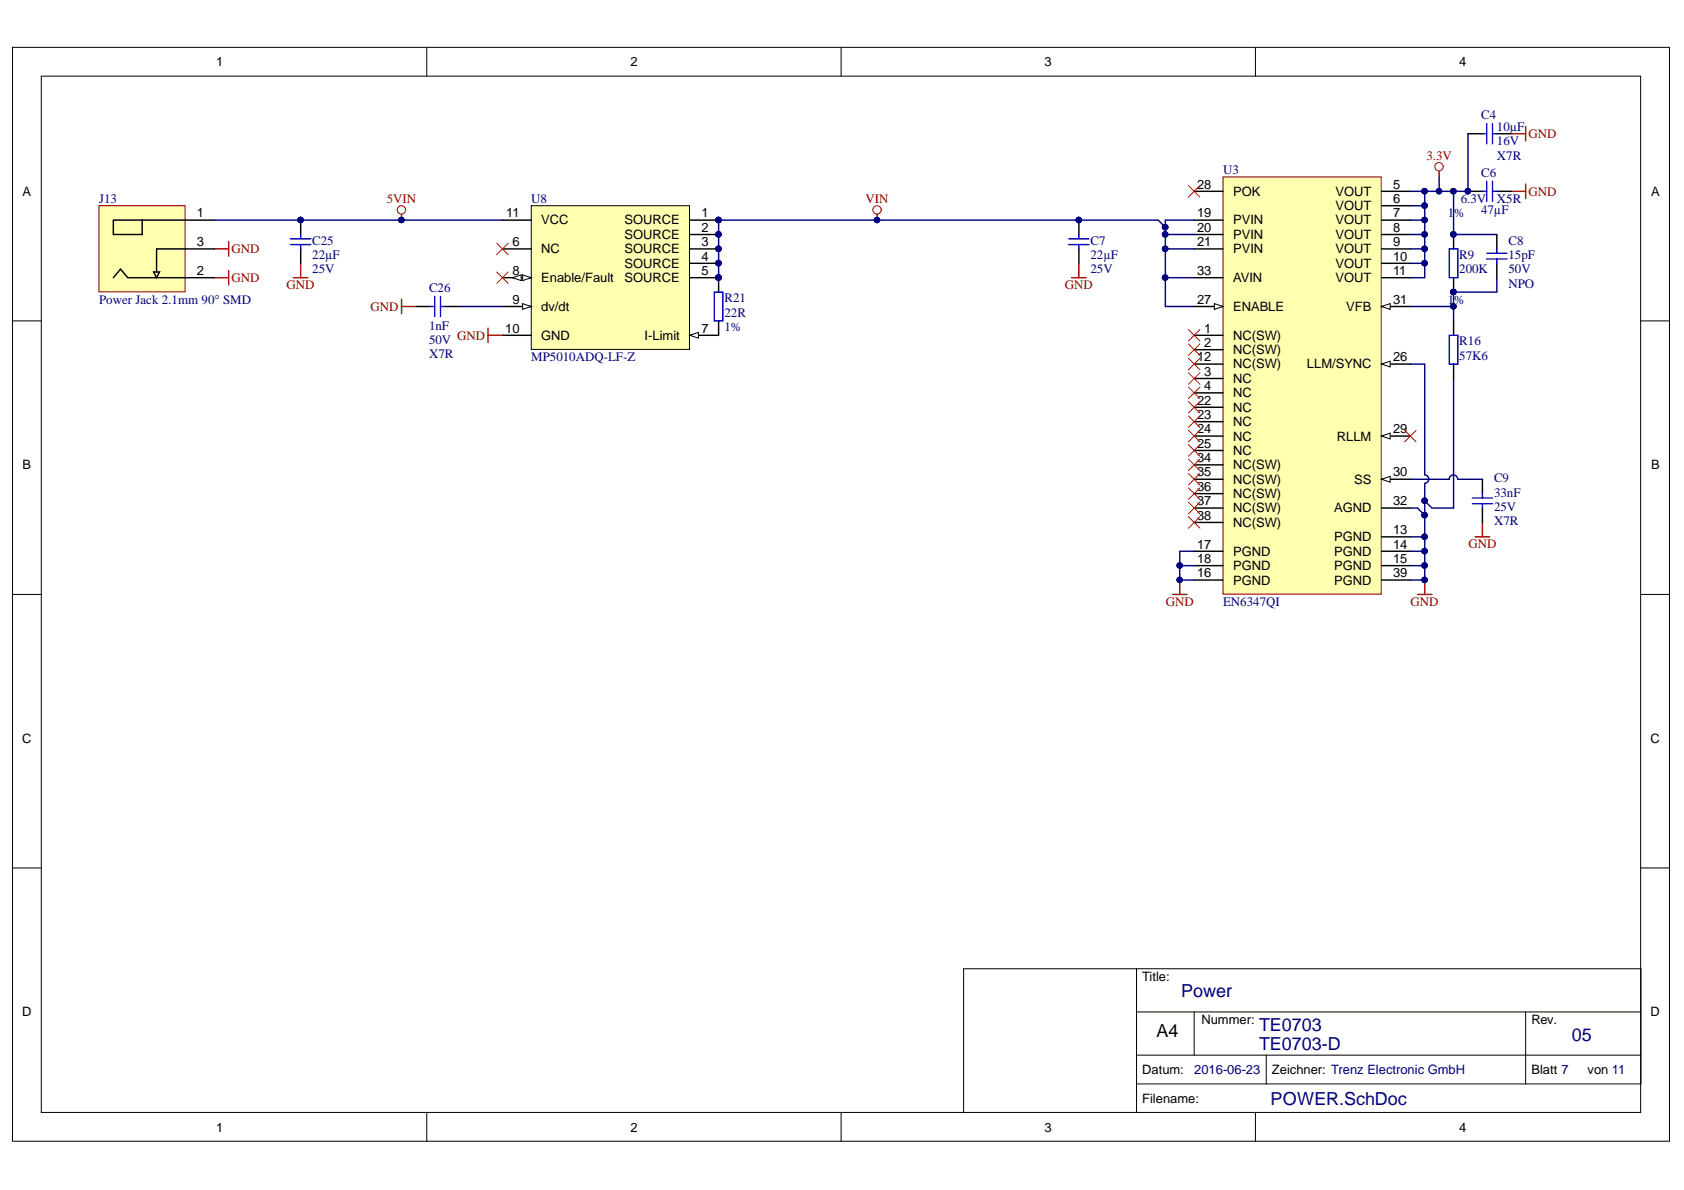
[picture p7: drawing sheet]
<svg xmlns="http://www.w3.org/2000/svg" width="297mm" height="210mm" viewBox="0 0 297 210" stroke-linecap="round" stroke-linejoin="round" font-family="sans-serif">
<defs><g id="words">
<g font-size="3.2" fill="#000080">
<text x="208.4" y="175.8">Power</text>
<text x="222.1" y="185.2">TE0703-D</text>
<text x="222.1" y="181.9">TE0703</text>
<text x="277.2" y="183.6">05</text>
<text x="224.1" y="194.8">POWER.SchDoc</text>
</g>
<text font-size="3.2" x="204" y="182.9">A4</text>
<g font-size="2.3">
<text x="38.1" y="11.7">1</text>
<text x="111.2" y="11.7">2</text>
<text x="184.3" y="11.7">3</text>
<text x="257.4" y="11.7">4</text>
<text x="4" y="34.5">A</text>
<text x="211.2" y="33.3">28</text>
<text x="217.5" y="34.5">POK</text>
<text x="235.6" y="34.5">VOUT</text>
<text x="245.7" y="33.3">5</text>
<text x="245.7" y="35.8">6</text>
<text x="291.2" y="34.5">A</text>
<text x="34.7" y="38.3">1</text>
<text x="89.3" y="38.3">11</text>
<text x="95.5" y="39.6">VCC</text>
<text x="110.1" y="39.6">SOURCE</text>
<text x="123.7" y="38.3">1</text>
<text x="123.7" y="40.9">2</text>
<text x="211.2" y="38.3">19</text>
<text x="211.2" y="40.9">20</text>
<text x="217.5" y="39.6">PVIN</text>
<text x="235.6" y="37.1">VOUT</text>
<text x="235.6" y="39.6">VOUT</text>
<text x="245.7" y="38.3">7</text>
<text x="245.7" y="40.9">8</text>
<text x="34.7" y="43.4">3</text>
<text x="90.4" y="43.4">6</text>
<text x="95.5" y="44.7">NC</text>
<text x="110.1" y="42.2">SOURCE</text>
<text x="110.1" y="44.7">SOURCE</text>
<text x="110.1" y="47.2">SOURCE</text>
<text x="123.7" y="43.4">3</text>
<text x="123.7" y="46">4</text>
<text x="211.2" y="43.4">21</text>
<text x="217.5" y="42.2">PVIN</text>
<text x="217.5" y="44.7">PVIN</text>
<text x="235.6" y="42.2">VOUT</text>
<text x="235.6" y="44.7">VOUT</text>
<text x="235.6" y="47.2">VOUT</text>
<text x="245.7" y="43.4">9</text>
<text x="245.7" y="46">10</text>
<text x="34.7" y="48.5">2</text>
<text x="90.4" y="48.5">8</text>
<text x="90.4" y="53.6">9</text>
<text x="95.5" y="49.8">Enable/Fault</text>
<text x="110.1" y="49.8">SOURCE</text>
<text x="123.7" y="48.5">5</text>
<text x="211.2" y="53.6">27</text>
<text x="211.2" y="48.5">33</text>
<text x="217.5" y="49.8">AVIN</text>
<text x="235.6" y="49.8">VOUT</text>
<text x="245.7" y="48.5">11</text>
<text x="245.7" y="53.6">31</text>
<text x="89.1" y="58.7">10</text>
<text x="95.5" y="54.8">dv/dt</text>
<text x="95.5" y="59.9">GND</text>
<text x="113.7" y="59.9">I-Limit</text>
<text x="123.7" y="58.7">7</text>
<text x="212.4" y="58.7">1</text>
<text x="217.5" y="54.8">ENABLE</text>
<text x="217.5" y="59.9">NC(SW)</text>
<text x="237.5" y="54.8">VFB</text>
<text x="211.2" y="63.7">12</text>
<text x="212.4" y="61.2">2</text>
<text x="217.5" y="62.5">NC(SW)</text>
<text x="217.5" y="65">NC(SW)</text>
<text x="230.5" y="65">LLM/SYNC</text>
<text x="245.7" y="63.7">26</text>
<text x="211.2" y="71.4">22</text>
<text x="212.4" y="66.3">3</text>
<text x="212.4" y="68.8">4</text>
<text x="217.5" y="67.6">NC</text>
<text x="217.5" y="70.1">NC</text>
<text x="211.2" y="73.9">23</text>
<text x="211.2" y="76.4">24</text>
<text x="217.5" y="72.6">NC</text>
<text x="217.5" y="75.2">NC</text>
<text x="217.5" y="77.7">NC</text>
<text x="235.8" y="77.7">RLLM</text>
<text x="245.7" y="76.4">29</text>
<text x="4" y="82.8">B</text>
<text x="211.2" y="79">25</text>
<text x="211.2" y="81.5">34</text>
<text x="217.5" y="80.2">NC</text>
<text x="217.5" y="82.8">NC(SW)</text>
<text x="291.2" y="82.8">B</text>
<text x="211.2" y="84">35</text>
<text x="211.2" y="86.6">36</text>
<text x="211.2" y="89.1">37</text>
<text x="217.5" y="85.3">NC(SW)</text>
<text x="217.5" y="87.9">NC(SW)</text>
<text x="238.9" y="85.3">SS</text>
<text x="245.7" y="84">30</text>
<text x="245.7" y="89.1">32</text>
<text x="211.2" y="91.7">38</text>
<text x="217.5" y="90.4">NC(SW)</text>
<text x="217.5" y="92.9">NC(SW)</text>
<text x="235.3" y="95.5">PGND</text>
<text x="235.3" y="90.4">AGND</text>
<text x="245.7" y="94.2">13</text>
<text x="211.2" y="101.8">16</text>
<text x="211.2" y="96.8">17</text>
<text x="211.2" y="99.3">18</text>
<text x="217.5" y="98">PGND</text>
<text x="217.5" y="100.6">PGND</text>
<text x="235.3" y="98">PGND</text>
<text x="235.3" y="100.6">PGND</text>
<text x="245.7" y="96.8">14</text>
<text x="245.7" y="99.3">15</text>
<text x="245.7" y="101.8">39</text>
<text x="217.5" y="103.1">PGND</text>
<text x="235.3" y="103.1">PGND</text>
<text x="3.9" y="131">C</text>
<text x="291.1" y="131">C</text>
<text x="201.5" y="173">Title:</text>
<text x="3.9" y="179.3">D</text>
<text x="291.1" y="179.3">D</text>
<text x="211.9" y="180.6">Nummer:</text>
<text x="270.1" y="180.6">Rev.</text>
<text x="201.5" y="189.4">Datum:</text>
<text x="224.4" y="189.4">Zeichner: Trenz Electronic GmbH</text>
<text x="270.1" y="189.4">Blatt 7</text>
<text x="280" y="189.4">von 11</text>
<text x="201.5" y="194.5">Filename:</text>
<text x="38.1" y="199.6">1</text>
<text x="111.2" y="199.6">2</text>
<text x="184.3" y="199.6">3</text>
<text x="257.4" y="199.6">4</text>
</g>
<g font-size="2.3" fill="#000080">
<text x="261.2" y="21">C4</text>
<text x="264" y="23.1">10µF</text>
<text x="264" y="25.7">16V</text>
<text x="264" y="28.2">X7R</text>
<text x="17.5" y="35.8">J13</text>
<text x="93.7" y="35.8">U8</text>
<text x="215.7" y="30.7">U3</text>
<text x="257.6" y="35.8">6.3V</text>
<text x="261.2" y="31.2">C6</text>
<text x="264" y="35.8">X5R</text>
<text x="255.4" y="38.3">1%</text>
<text x="261.2" y="37.8">47µF</text>
<text x="55.1" y="43.1">C25</text>
<text x="55.1" y="45.7">22µF</text>
<text x="192.3" y="43.1">C7</text>
<text x="192.3" y="45.7">22µF</text>
<text x="257.4" y="45.7">R9</text>
<text x="266.1" y="43.1">C8</text>
<text x="266.1" y="45.7">15pF</text>
<text x="17.5" y="53.6">Power Jack 2.1mm 90° SMD</text>
<text x="55.1" y="48.2">25V</text>
<text x="75.7" y="51.6">C26</text>
<text x="127.8" y="53.3">R21</text>
<text x="192.3" y="48.2">25V</text>
<text x="255.4" y="53.6">1%</text>
<text x="257.4" y="48.2">200K</text>
<text x="266.1" y="48.2">50V</text>
<text x="266.1" y="50.8">NPO</text>
<text x="75.7" y="58.1">1nF</text>
<text x="127.8" y="58.4">1%</text>
<text x="127.8" y="55.9">22R</text>
<text x="75.7" y="60.7">50V</text>
<text x="75.7" y="63.2">X7R</text>
<text x="93.7" y="63.7">MP5010ADQ-LF-Z</text>
<text x="257.4" y="60.9">R16</text>
<text x="257.4" y="63.5">57K6</text>
<text x="263.5" y="85.1">C9</text>
<text x="263.5" y="87.6">33nF</text>
<text x="263.5" y="90.1">25V</text>
<text x="263.5" y="92.7">X7R</text>
<text x="215.7" y="106.9">EN6347QI</text>
<text x="210.7" y="189.4">2016-06-23</text>
</g>
<g font-size="2.3" fill="#800000">
<text x="251.6" y="28.2">3.3V</text>
<text x="269.6" y="24.4">GND</text>
<text x="68.2" y="35.8">5VIN</text>
<text x="152.7" y="35.8">VIN</text>
<text x="269.6" y="34.5">GND</text>
<text x="40.8" y="44.7">GND</text>
<text x="40.8" y="49.7">GND</text>
<text x="50.5" y="51">GND</text>
<text x="187.8" y="51">GND</text>
<text x="65.4" y="54.8">GND</text>
<text x="80.6" y="59.9">GND</text>
<text x="259" y="96.7">GND</text>
<text x="205.6" y="106.9">GND</text>
<text x="248.8" y="106.9">GND</text>
</g>
</g></defs>
<g fill="#fff" stroke="#000" stroke-width=".18">
<path d="M2.2 8.4h292.3v192.9h-292.3z"/>
<path d="M7.3 13.4h282.1v182.8h-282.1z"/>
</g>
<g fill="none" stroke="#000" stroke-width=".18">
<path d="M75.3 8.4v5M148.4 8.4v5M221.4 8.4v5M2.2 56.6h5.1M289.4 56.6h5.1M2.2 104.9h5.1M289.4 104.9h5.1M2.2 153.1h5.1M289.4 153.1h5.1M200.5 170.9h88.9v20.3h-88.9zM200.5 170.9h-30.5v25.4M200.5 178.5h88.9"/>
<path d="M210.6 178.5v7.6h-10.1M269.1 178.5v12.7M75.3 196.3v5.1M148.4 196.3v5.1M200.5 191.2v5.1M210.6 186.1h78.8M221.4 196.3v5.1M223.4 186.1v5.1"/>
</g>
<path d="M206.8 104.9h2.6M208.1 102.3v2.6M250 104.9h2.6M251.3 102.3v2.6" fill="none" stroke="#800000" stroke-width=".25"/>
<g fill="#000080" stroke="#000080" stroke-width=".18">
<circle cx="208.1" cy="102.3" r=".48"/>
<circle cx="251.3" cy="102.3" r=".49"/>
<circle cx="205.5" cy="49" r=".49"/>
</g>
<path d="M210.6 49h-5v5.1h5" fill="none" stroke="#000080" stroke-width=".25"/>
<path d="M215.7 31.2h27.9v73.6h-27.9z" fill="#ffffb0" stroke="#800000" stroke-width=".18"/>
<g fill="none" stroke="#000" stroke-width=".25">
<path d="M210.6 38.8h5.1M243.7 33.7h5.1M243.7 36.3h5.1M243.7 38.8h5.1M210.6 41.4h5.1M210.6 43.9h5.1M243.7 41.4h5.1M243.7 43.9h5.1M243.7 46.4h5.1M243.7 49h5.1M243.7 64.2h5.1M210.6 97.2h5.1"/>
<path d="M210.6 99.8h5.1M243.7 94.7h5.1M243.7 97.2h5.1M243.7 99.8h5.1M210.6 102.3h5.1"/>
</g>
<path d="M243.7 64.2l1.5-.5v1z" fill="#fff"/>
<path d="M243.7 64.2l1.5-.5v1z" fill="none" stroke="#000" stroke-width=".18"/>
<path d="M210.6 54.1h5.1" fill="none" stroke="#000" stroke-width=".25"/>
<path d="M214.2 53.6l1.5 .5-1.5 .5z" fill="#fff"/>
<path d="M214.2 53.6l1.5 .5-1.5 .5z" fill="none" stroke="#000" stroke-width=".18"/>
<path d="M210.6 33.7h5.1M243.7 76.9h5.1" fill="none" stroke="#000" stroke-width=".25"/>
<path d="M243.7 76.9l1.5-.5v1z" fill="#fff"/>
<path d="M243.7 76.9l1.5-.5v1z" fill="none" stroke="#000" stroke-width=".18"/>
<path d="M243.7 84.5h5.1" fill="none" stroke="#000" stroke-width=".25"/>
<path d="M243.7 84.5l1.5-.5v1z" fill="#fff"/>
<path d="M243.7 84.5l1.5-.5v1z" fill="none" stroke="#000" stroke-width=".18"/>
<path d="M243.7 54.1h5.1" fill="none" stroke="#000" stroke-width=".25"/>
<path d="M243.7 54.1l1.5-.5v1z" fill="#fff"/>
<path d="M243.7 54.1l1.5-.5v1z" fill="none" stroke="#000" stroke-width=".18"/>
<g fill="none" stroke="#000" stroke-width=".25">
<path d="M190.3 38.8v2.6M258.9 33.7h2.6M258.9 23.6h2.6M264 33.7h2.6M264 23.6h2.6M190.3 43.9v2.5M210.6 49h5.1M210.6 59.1h5.1M256.4 41.4v2.5M256.4 49v2.5M256.4 56.6v2.5M264 41.4v2.5"/>
<path d="M264 46.4v2.6M210.6 61.7h5.1M210.6 66.8h5.1M210.6 69.3h5.1M210.6 64.2h5.1M210.6 71.8h5.1M210.6 74.4h5.1M210.6 76.9h5.1M210.6 79.5h5.1M256.4 64.2v2.6M210.6 89.6h5.1M210.6 82h5.1"/>
<path d="M210.6 84.5h5.1M210.6 87.1h5.1M210.6 92.2h5.1M243.7 89.6h5.1M261.5 84.5v2.6M261.5 89.6v2.6M243.7 102.3h5.1"/>
</g>
<g fill="none" stroke="#000080" stroke-width=".25">
<path d="M210.6 38.8h-5v10.2M248.8 36.3h2.5M248.8 38.8h2.5M251.3 33.7v15.3h-2.5M253.9 31.2v2.5M256.4 33.7v7.7h7.6M258.9 23.6v10.1h-10.1M205.6 41.4h5M205.6 43.9h5M248.8 41.4h2.5M248.8 43.9h2.5M248.8 46.4h2.5"/>
<path d="M248.8 54.1h7.6M264 49v2.5h-7.6v5.1M248.8 64.2h2.5v19.6a.74 .74 0 0 1 .7 .7 .74 .74 0 0 1-.7 .7M256.4 66.8v22.8h-3.8l-1.3-1.3M208.1 99.8h2.5M210.6 97.2h-2.5v5.1h2.5M248.8 89.6h1.2l1.3 1.3M248.8 99.8h2.5M248.8 97.2h2.5M248.8 94.7h2.5M251.3 85.3v17h-2.5M257.1 84.5a.74 .74 0 0 0-.7-.7 .74 .74 0 0 0-.8 .7h-6.8"/>
<path d="M257.2 84.5h4.3"/>
</g>
<g fill="#000080" stroke="#000080" stroke-width=".18">
<circle cx="205.5" cy="41.3" r=".49"/>
<circle cx="190.3" cy="38.8" r=".48"/>
<circle cx="208.1" cy="99.7" r=".48"/>
<circle cx="251.3" cy="99.7" r=".49"/>
<circle cx="251.3" cy="97.2" r=".49"/>
<circle cx="251.3" cy="33.7" r=".49"/>
<circle cx="253.8" cy="33.7" r=".48"/>
<circle cx="256.4" cy="33.7" r=".49"/>
<circle cx="258.9" cy="33.7" r=".48"/>
<circle cx="251.3" cy="46.4" r=".49"/>
<circle cx="251.3" cy="43.9" r=".49"/>
<circle cx="251.3" cy="41.3" r=".49"/>
<circle cx="251.3" cy="38.8" r=".49"/>
<circle cx="251.3" cy="36.3" r=".49"/>
<circle cx="256.4" cy="41.3" r=".49"/>
<circle cx="256.4" cy="51.5" r=".49"/>
<circle cx="205.5" cy="43.9" r=".49"/>
<circle cx="251.3" cy="94.7" r=".49"/>
<circle cx="251.3" cy="90.9" r=".49"/>
<circle cx="251.3" cy="88.3" r=".49"/>
<circle cx="208.1" cy="102.3" r=".48"/>
<circle cx="251.3" cy="102.3" r=".49"/>
<circle cx="205.5" cy="49" r=".49"/>
<circle cx="205.5" cy="40.1" r=".49"/>
<circle cx="256.4" cy="54" r=".49"/>
</g>
<g fill="none" stroke="#00f" stroke-width=".25">
<path d="M261.5 33.7h.7M261.5 23.6h.7M262.2 21.8v3.6M262.2 32v3.5M263.3 21.8v3.6M263.3 32v3.5M263.3 33.7h.7M263.3 23.6h.7M188.5 42.1h3.6M188.5 43.1h3.6M190.3 41.4v.7M190.3 43.1v.8"/>
<path d="M255.6 43.9h1.6v5.1h-1.6zM255.6 59.1h1.6v5.1h-1.6zM262.2 45.7h3.6M262.2 44.7h3.6M264 43.9v.8M264 45.7v.7M259.7 88.9h3.6M259.7 87.8h3.6M261.5 87.1v.7M261.5 88.9v.7"/>
</g>
<g fill="none" stroke="#800000" stroke-width=".25">
<path d="M253.9 30.2v1M266.6 33.7h2.5M266.6 23.6h2.5M269.1 22.3v2.6M269.1 32.5v2.5M37.8 49h2.5M37.8 43.9h2.5M40.3 42.6v2.6M40.3 47.7v2.6M189 49h2.6M190.3 46.4v2.6M260.2 94.7h2.6"/>
<path d="M261.5 92.2v2.5"/>
</g>
<g fill="none" stroke="#f00" stroke-width=".18">
<path d="M209.6 32.7l2.1 2.1M211.7 32.7l-2.1 2.1M209.6 58.1l2.1 2.1M211.7 58.1l-2.1 2.1M209.6 60.7l2.1 2M209.6 63.2l2.1 2M209.6 65.7l2.1 2.1M209.6 68.3l2.1 2M209.6 70.8l2.1 2.1M209.6 73.4l2.1 2M209.6 75.9l2.1 2M209.6 78.4l2.1 2.1"/>
<path d="M211.7 60.7l-2.1 2M211.7 63.2l-2.1 2M211.7 65.7l-2.1 2.1M211.7 68.3l-2.1 2M211.7 70.8l-2.1 2.1M211.7 73.4l-2.1 2M211.7 75.9l-2.1 2M211.7 78.4l-2.1 2.1M247.8 75.9l2 2M249.8 75.9l-2 2M209.6 81l2.1 2M209.6 83.5l2.1 2.1"/>
<path d="M209.6 86.1l2.1 2M209.6 88.6l2.1 2M209.6 91.1l2.1 2.1M211.7 81l-2.1 2M211.7 83.5l-2.1 2.1M211.7 86.1l-2.1 2M211.7 88.6l-2.1 2M211.7 91.1l-2.1 2.1"/>
</g>
<circle cx="253.8" cy="29.4" r=".74" fill="none" stroke="#800000" stroke-width=".18"/>
<path d="M93.7 36.3h27.9v25.3h-27.9z" fill="#ffffb0" stroke="#000" stroke-width=".18"/>
<path d="M121.7 38.8h5.1M88.6 43.9h5.1M121.7 41.4h5.1M121.7 43.9h5.1M121.7 46.4h5.1M121.7 49h5.1M121.7 59.1h5.1" fill="none" stroke="#000" stroke-width=".25"/>
<g fill="#000080" stroke="#000080" stroke-width=".18">
<circle cx="126.7" cy="38.8" r=".48"/>
<circle cx="126.7" cy="41.3" r=".48"/>
<circle cx="126.7" cy="43.9" r=".48"/>
<circle cx="126.7" cy="46.4" r=".48"/>
<circle cx="126.7" cy="49" r=".48"/>
</g>
<path d="M121.7 59.1l1.5-.5v1z" fill="#fff"/>
<path d="M121.7 59.1l1.5-.5v1z" fill="none" stroke="#000" stroke-width=".18"/>
<path d="M88.6 49h5.1" fill="none" stroke="#000" stroke-width=".25"/>
<path d="M92.2 48.5l1.5 .5-1.5 .5z" fill="#fff"/>
<path d="M92.2 48.5l1.5 .5-1.5 .5z" fill="none" stroke="#000" stroke-width=".18"/>
<path d="M90.4 49l1.5-.5v1z" fill="#fff"/>
<path d="M90.4 49l1.5-.5v1z" fill="none" stroke="#000" stroke-width=".18"/>
<path d="M88.6 54.1h5.1" fill="none" stroke="#000" stroke-width=".25"/>
<path d="M92.2 53.6l1.5 .5-1.5 .5z" fill="#fff"/>
<path d="M92.2 53.6l1.5 .5-1.5 .5z" fill="none" stroke="#000" stroke-width=".18"/>
<path d="M53 38.8v2.6M88.6 38.8h5.1M53 43.9v2.5M73.4 54.1h2.5M78.5 54.1h2.5M88.6 59.1h5.1M126.8 49v2.5M126.8 56.6v2.5" fill="none" stroke="#000" stroke-width=".25"/>
<g fill="#000080" stroke="#000080" stroke-width=".18">
<circle cx="126.7" cy="38.8" r=".48"/>
<circle cx="126.7" cy="41.3" r=".48"/>
<circle cx="126.7" cy="43.9" r=".48"/>
<circle cx="126.7" cy="46.4" r=".48"/>
<circle cx="126.7" cy="49" r=".48"/>
<circle cx="53" cy="38.8" r=".48"/>
<circle cx="70.8" cy="38.8" r=".49"/>
<circle cx="154.7" cy="38.8" r=".48"/>
<circle cx="190.3" cy="38.8" r=".48"/>
<circle cx="205.5" cy="40.1" r=".49"/>
</g>
<path d="M87.6 42.9l2 2M87.6 48l2 2M89.6 42.9l-2 2M89.6 48l-2 2" fill="none" stroke="#f00" stroke-width=".18"/>
<path d="M70.8 37.8v1M154.7 37.8v1M51.8 49h2.5M53 46.4v2.6M70.8 52.8v2.5M70.8 54.1h2.6M86.1 57.9v2.5M86.1 59.1h2.5" fill="none" stroke="#800000" stroke-width=".25"/>
<path d="M51.3 43.1h3.5M51.3 42.1h3.5M53 41.4v.7M53 43.1v.8M75.9 54.1h.8M76.7 52.3v3.5M77.7 52.3v3.5M77.7 54.1h.8M126 51.5h1.5v5.1h-1.5z" fill="none" stroke="#00f" stroke-width=".25"/>
<path d="M81 54.1h7.6M205.6 40.1l-1.3-1.3h-77.5v10.2" fill="none" stroke="#000080" stroke-width=".25"/>
<g fill="none" stroke="#800000" stroke-width=".18">
<circle cx="70.8" cy="37" r=".74"/>
<circle cx="154.7" cy="37" r=".74"/>
</g>
<path d="M17.5 36.3h15.2v15.2h-15.2z" fill="#ffffb0" stroke="#800000" stroke-width=".18"/>
<path d="M25.1 38.8v2.6h-5.1v-2.6h17.8M20 49l1.3-1.5 1.2 1.5h15.3M27.1 48h1l-.5 1zM37.8 43.9h-10.2v4.1" fill="none" stroke="#000" stroke-width=".25"/>
<path d="M37.8 38.8h50.8" fill="none" stroke="#000080" stroke-width=".25"/>
<g fill="#000080" stroke="#000080" stroke-width=".18">
<circle cx="70.8" cy="38.8" r=".49"/>
<circle cx="53" cy="38.8" r=".48"/>
</g>
<use href="#words"/>
</svg>
